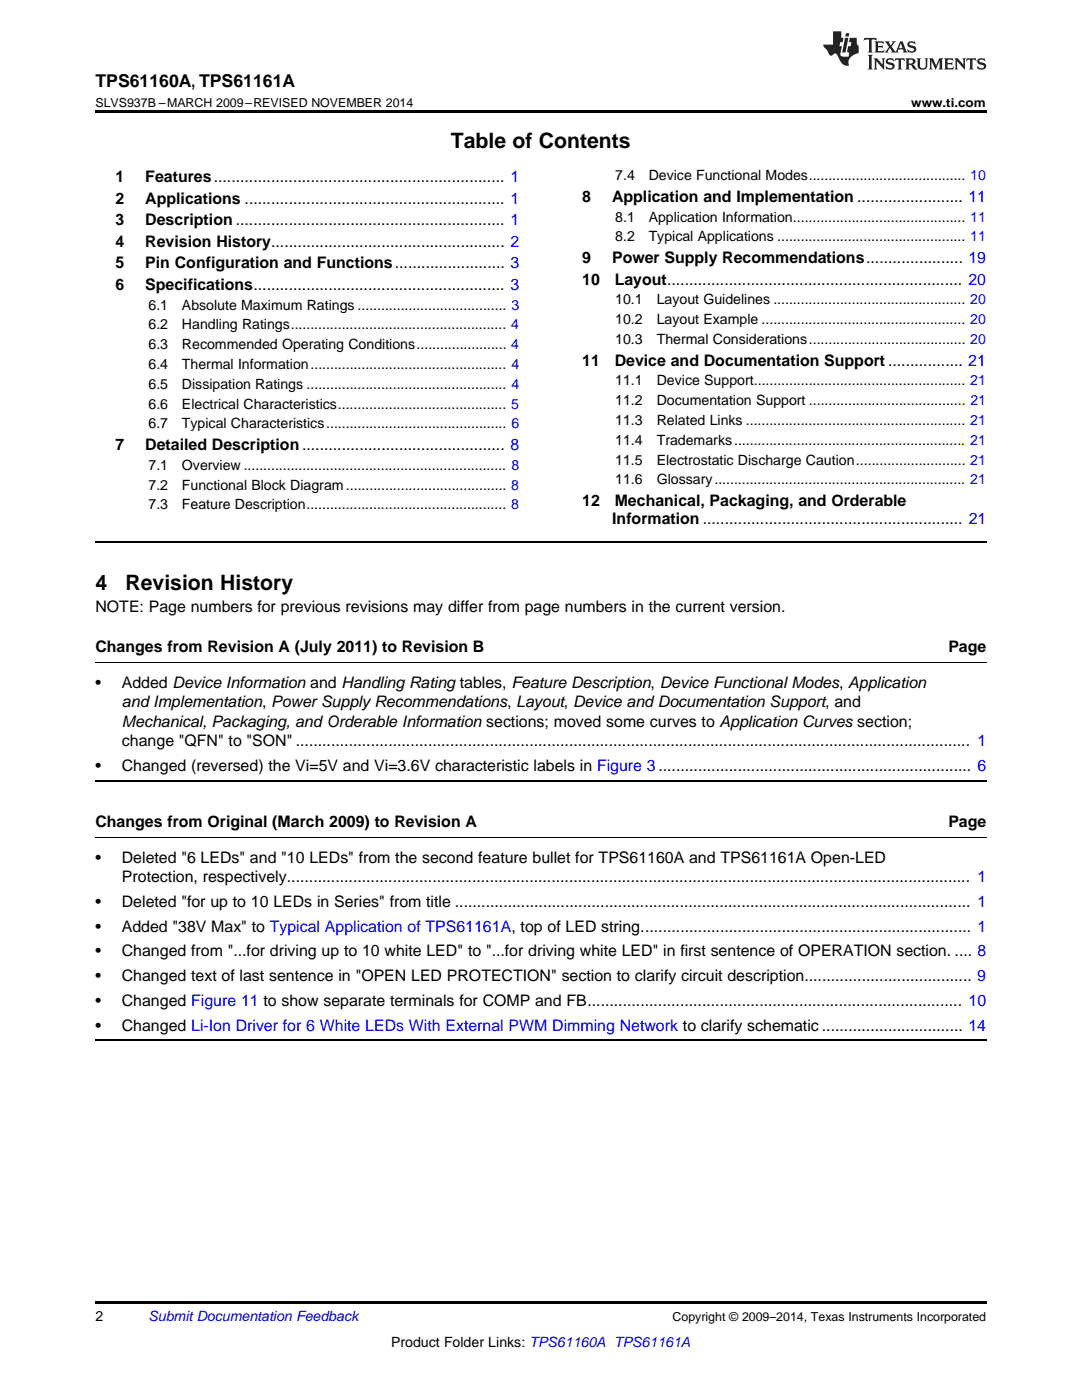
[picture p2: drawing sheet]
<svg xmlns="http://www.w3.org/2000/svg" width="216mm" height="279mm" viewBox="0 0 216 279" stroke-linecap="round" stroke-linejoin="round" font-family="sans-serif">
<defs><g id="words">
<g font-size="4.2">
<text x="90" y="29.6">Table of Contents</text>
<text x="19" y="117.8">4</text>
<text x="25" y="117.8">Revision History</text>
</g>
<text font-size="3.5" x="19" y="17.3">TPS61160A, TPS61161A</text>
<g font-size="3.2">
<text x="23" y="36.3">1</text>
<text x="23" y="40.6">2</text>
<text x="29" y="36.3">Features.................................................................. 1</text>
<text x="29" y="40.6">Applications ........................................................... 1</text>
<text x="116.2" y="40.3">8</text>
<text x="122.1" y="40.3">Application and Implementation ........................ 11</text>
<text x="23" y="44.9">3</text>
<text x="29" y="44.9">Description ............................................................. 1</text>
<text x="23" y="49.2">4</text>
<text x="23" y="53.6">5</text>
<text x="29" y="49.2">Revision History..................................................... 2</text>
<text x="29" y="53.6">Pin Configuration and Functions......................... 3</text>
<text x="116.2" y="52.5">9</text>
<text x="122.1" y="52.5">Power Supply Recommendations...................... 19</text>
<text x="23" y="57.9">6</text>
<text x="29" y="57.9">Specifications......................................................... 3</text>
<text x="116.2" y="56.8">10</text>
<text x="122.7" y="56.8">Layout................................................................... 20</text>
<text x="116.2" y="73">11</text>
<text x="122.7" y="73">Device and Documentation Support ................. 21</text>
<text x="23" y="89.8">7</text>
<text x="29" y="89.8">Detailed Description.............................................. 8</text>
<text x="116.2" y="101">12</text>
<text x="122.7" y="101">Mechanical, Packaging, and Orderable</text>
<text x="122.2" y="104.5">Information ........................................................... 21</text>
<text x="19" y="122.1">NOTE: Page numbers for previous revisions may differ from page numbers in the current version.</text>
<text x="19" y="130.2">Changes from Revision A (July 2011) to Revision B</text>
<text x="189.2" y="130.2">Page</text>
<text x="19" y="137.3">•</text>
<text x="24.3" y="137.3">Added Device Information and Handling Rating tables, Feature Description, Device Functional Modes, Application</text>
<text x="24.3" y="141.1">and Implementation, Power Supply Recommendations, Layout, Device and Documentation Support, and</text>
<text x="24.3" y="145">Mechanical, Packaging, and Orderable Information sections; moved some curves to Application Curves section;</text>
<text x="24.3" y="148.9">change &quot;QFN&quot; to &quot;SON&quot; ......................................................................................................................................................... 1</text>
<text x="19" y="153.8">•</text>
<text x="24.3" y="153.8">Changed (reversed) the Vi=5V and Vi=3.6V characteristic labels in Figure 3....................................................................... 6</text>
<text x="19" y="165.1">Changes from Original (March 2009) to Revision A</text>
<text x="189.2" y="165.1">Page</text>
<text x="19" y="172.2">•</text>
<text x="24.3" y="172.2">Deleted &quot;6 LEDs&quot; and &quot;10 LEDs&quot; from the second feature bullet for TPS61160A and TPS61161A Open-LED</text>
<text x="24.3" y="176.1">Protection, respectively........................................................................................................................................................... 1</text>
<text x="19" y="181">•</text>
<text x="19" y="185.9">•</text>
<text x="24.3" y="181">Deleted &quot;for up to 10 LEDs in Series&quot; from title ..................................................................................................................... 1</text>
<text x="24.3" y="185.9">Added &quot;38V Max&quot; to Typical Application of TPS61161A, top of LED string........................................................................... 1</text>
<text x="19" y="190.9">•</text>
<text x="24.3" y="190.9">Changed from &quot;...for driving up to 10 white LED&quot; to &quot;...for driving white LED&quot; in first sentence of OPERATION section. .... 8</text>
<text x="19" y="195.8">•</text>
<text x="24.3" y="195.8">Changed text of last sentence in &quot;OPEN LED PROTECTION&quot; section to clarify circuit description...................................... 9</text>
<text x="19" y="200.8">•</text>
<text x="24.3" y="200.8">Changed Figure 11 to show separate terminals for COMP and FB..................................................................................... 10</text>
<text x="19" y="205.7">•</text>
<text x="24.3" y="205.7">Changed Li-Ion Driver for 6 White LEDs With External PWM Dimming Network to clarify schematic ................................ 14</text>
</g>
<g font-size="2.8">
<text x="122.8" y="36">7.4</text>
<text x="129.4" y="36">Device Functional Modes........................................ 10</text>
<text x="122.8" y="44.2">8.1</text>
<text x="129.4" y="44.2">Application Information............................................ 11</text>
<text x="122.8" y="48.2">8.2</text>
<text x="129.4" y="48.2">Typical Applications ................................................ 11</text>
<text x="29.6" y="61.8">6.1</text>
<text x="29.6" y="65.8">6.2</text>
<text x="36.3" y="61.8">Absolute Maximum Ratings ...................................... 3</text>
<text x="36.3" y="65.8">Handling Ratings....................................................... 4</text>
<text x="122.8" y="60.7">10.1</text>
<text x="122.8" y="64.7">10.2</text>
<text x="131" y="60.7">Layout Guidelines ................................................. 20</text>
<text x="131" y="64.7">Layout Example .................................................... 20</text>
<text x="29.6" y="69.7">6.3</text>
<text x="36.3" y="69.7">Recommended Operating Conditions....................... 4</text>
<text x="122.8" y="68.7">10.3</text>
<text x="131" y="68.7">Thermal Considerations........................................ 20</text>
<text x="29.6" y="73.7">6.4</text>
<text x="29.6" y="77.6">6.5</text>
<text x="36.3" y="73.7">Thermal Information.................................................. 4</text>
<text x="36.3" y="77.6">Dissipation Ratings ................................................... 4</text>
<text x="122.8" y="76.9">11.1</text>
<text x="131" y="76.9">Device Support...................................................... 21</text>
<text x="29.6" y="81.6">6.6</text>
<text x="36.3" y="81.6">Electrical Characteristics........................................... 5</text>
<text x="122.8" y="80.9">11.2</text>
<text x="131" y="80.9">Documentation Support ........................................ 21</text>
<text x="29.6" y="85.5">6.7</text>
<text x="36.3" y="85.5">Typical Characteristics.............................................. 6</text>
<text x="122.8" y="84.8">11.3</text>
<text x="122.8" y="88.8">11.4</text>
<text x="131" y="84.8">Related Links ........................................................ 21</text>
<text x="131" y="88.8">Trademarks........................................................... 21</text>
<text x="29.6" y="93.8">7.1</text>
<text x="36.3" y="93.8">Overview ................................................................... 8</text>
<text x="122.8" y="92.7">11.5</text>
<text x="131" y="92.7">Electrostatic Discharge Caution............................ 21</text>
<text x="29.6" y="97.7">7.2</text>
<text x="29.6" y="101.7">7.3</text>
<text x="36.3" y="97.7">Functional Block Diagram......................................... 8</text>
<text x="36.3" y="101.7">Feature Description................................................... 8</text>
<text x="122.8" y="96.7">11.6</text>
<text x="131" y="96.7">Glossary................................................................ 21</text>
<text x="19" y="263.6">2</text>
<text x="78" y="268.9">Product Folder Links: TPS61160A TPS61161A</text>
</g>
<text font-size="2.8" fill="#0000c8" x="29.6" y="263.6">Submit Documentation Feedback</text>
<g font-size="2.5">
<text x="19" y="21.4">SLVS937B –MARCH 2009–REVISED NOVEMBER 2014</text>
<text x="181.8" y="21.4">www.ti.com</text>
<text x="134.2" y="263.6">Copyright © 2009–2014, Texas Instruments Incorporated</text>
</g>
</g></defs>
<path d="M19 22h177.8v.5h-177.8zM19 259.7h177.8v.5h-177.8z" fill="#000"/>
<path d="M19 108.2h177.8M19 155.8h177.8M19 207.6h177.8" fill="none" stroke="#000" stroke-width=".35"/>
<path d="M19 132.3h177.8M19 167.2h177.8" fill="none" stroke="#000" stroke-width=".2"/>
<g fill="#231f20">
<path d="M172.5 7.6l-.1 .5 .4-.2h.6v.1v2.1l-.2 .4h.9l-.2-.4v-2.1l.1-.1h.5l.5 .2-.2-.5zM174.5 8.3l.2 .3v1.5l-.2 .4h1.8l.2-.6a1.04 1.04 0 0 1-1.3 .2v-.7h.6l.3 .2v-.6l-.3 .2h-.6v-.6l.8-.1 .4 .3-.2-.5zM176.5 8.3l.9 1.1-.9 1.1h.8l-.2-.2 .4-.7 .5 .7-.2 .2h1.5l-.2-.2 .2-.4h.9l.1 .4-.2 .2h1l-.3-.3-.7-1.9h-.5l-.9 2-.8-1 .9-1h-.8l.1 .3-.4 .5-.3-.6 .1-.2zM179.7 8.6l.4 1h-.7zM181.3 8.4a.63 .63 0 0 0-.2 .7 .63 .63 0 0 0 .6 .4l.6 .2 .1 .2a.75 .75 0 0 1-.7 .4 .75 .75 0 0 1-.6-.5l.1 .7 .1-.1a1.11 1.11 0 0 0 1.5-.6 1.13 1.13 0 0 0-1.2-.8l-.1-.4a1.04 1.04 0 0 1 1.2 .2l-.2-.5-.2 .1-.4-.2zM173.2 10.9l.2 .4v2.2l-.2 .4h1l-.3-.4v-2.2l.3-.4zM174.3 11.6l.3 .4v1.5l-.3 .4h.8l-.2-.4v-1.3l1.5 1.7v-1.9l.2-.4h-.7l.2 .4v.9l-1.1-1.3zM177 11.8a.62 .62 0 0 0-.2 .7 .62 .62 0 0 0 .6 .4l.6 .1 .1 .3a.76 .76 0 0 1-.7 .3 .76 .76 0 0 1-.7-.4l.2 .7 .1-.1a1.11 1.11 0 0 0 1.5-.6 1.13 1.13 0 0 0-1.2-.8l-.1-.4a1.04 1.04 0 0 1 1.2 .2l-.2-.6-.2 .1-.5-.1zM178.7 11.6l-.2 .6a.61 .61 0 0 1 .8-.3v1.6l-.2 .4h.9l-.2-.4v-1.6a.63 .63 0 0 1 .7 .3l-.1-.6zM180.6 11.6l.3 .4v1.5l-.3 .4h1l-.2-.2-.1-.8 .6 .2a.76 .76 0 0 0 1.2 .7l-1-1a.58 .58 0 0 0 .6-.5 .58 .58 0 0 0-.5-.6zM181.4 11.9h.1a.45 .45 0 0 1 .5 .1 .45 .45 0 0 1 .1 .5l-.8 .2zM182.9 11.6l.2 .2a2.17 2.17 0 0 0 .3 1.9 .99 .99 0 0 0 1.6-.6v-1.1l.2-.4h-.7l.2 .2a1.92 1.92 0 0 1-.2 1.8 .6 .6 0 0 1-.9-.5v-1.1l.2-.4zM185.4 11.6l.2 .4v1.5l-.2 .4h.7l-.2-.4v-1.4l.8 1.8 .8-1.8v1.4l-.2 .4h.9l-.2-.4v-1.5l.2-.4h-.8l-.6 1.5-.6-1.5zM188.4 11.6l.2 .4v1.5l-.2 .4h1.8l.1-.6a1.04 1.04 0 0 1-1.2 .1v-.6h.5l.4 .2v-.6l-.4 .2h-.5v-.7h.8l.3 .3-.1-.6zM190.5 11.6l.2 .4v1.5l-.2 .4h.7l-.2-.4v-1.3l1.5 1.7v-1.9l.2-.4h-.7l.2 .4v.9l-1.1-1.3zM192.9 11.6l-.1 .6a.61 .61 0 0 1 .7-.3l.1 1.6-.3 .4h1l-.3-.4 .1-1.6a.63 .63 0 0 1 .7 .3l-.1-.6zM195.2 11.8a.62 .62 0 0 0-.2 .7 .62 .62 0 0 0 .6 .4l.6 .1 .1 .3a.76 .76 0 0 1-.7 .3 .76 .76 0 0 1-.6-.4l.1 .7 .1-.1a1.11 1.11 0 0 0 1.6-.6 1.13 1.13 0 0 0-1.3-.8l-.1-.4a1.04 1.04 0 0 1 1.2 .2l-.1-.6-.2 .1-.5-.1z"/>
<path d="M166.2 6.3v2.6h-1.9v.4l.8 .9a.91 .91 0 0 0 1 .8 .56 .56 0 0 1 .5-.3 .56 .56 0 0 1 .5 .3l.4 .8a1.53 1.53 0 0 0 1.9 1.2 1.54 1.54 0 0 1 1-2.1l.9-.3v-1.4a1.52 1.52 0 0 1-.4-1.6h-1.3l-.2 .8h.5l-.2 .8h-.5l-.1 1v.2l.4 .1-.2 .8a1.93 1.93 0 0 1-1.6-.3l.3-1.8h-.5l.2-.8h.4l.2-.8h-.4v-1.3zM168.6 7.6l-.6 2.9h.7l.6-2.9zM168.8 6.6l-.1 .7h.6l.2-.7z"/>
</g>
<use href="#words"/>
</svg>
